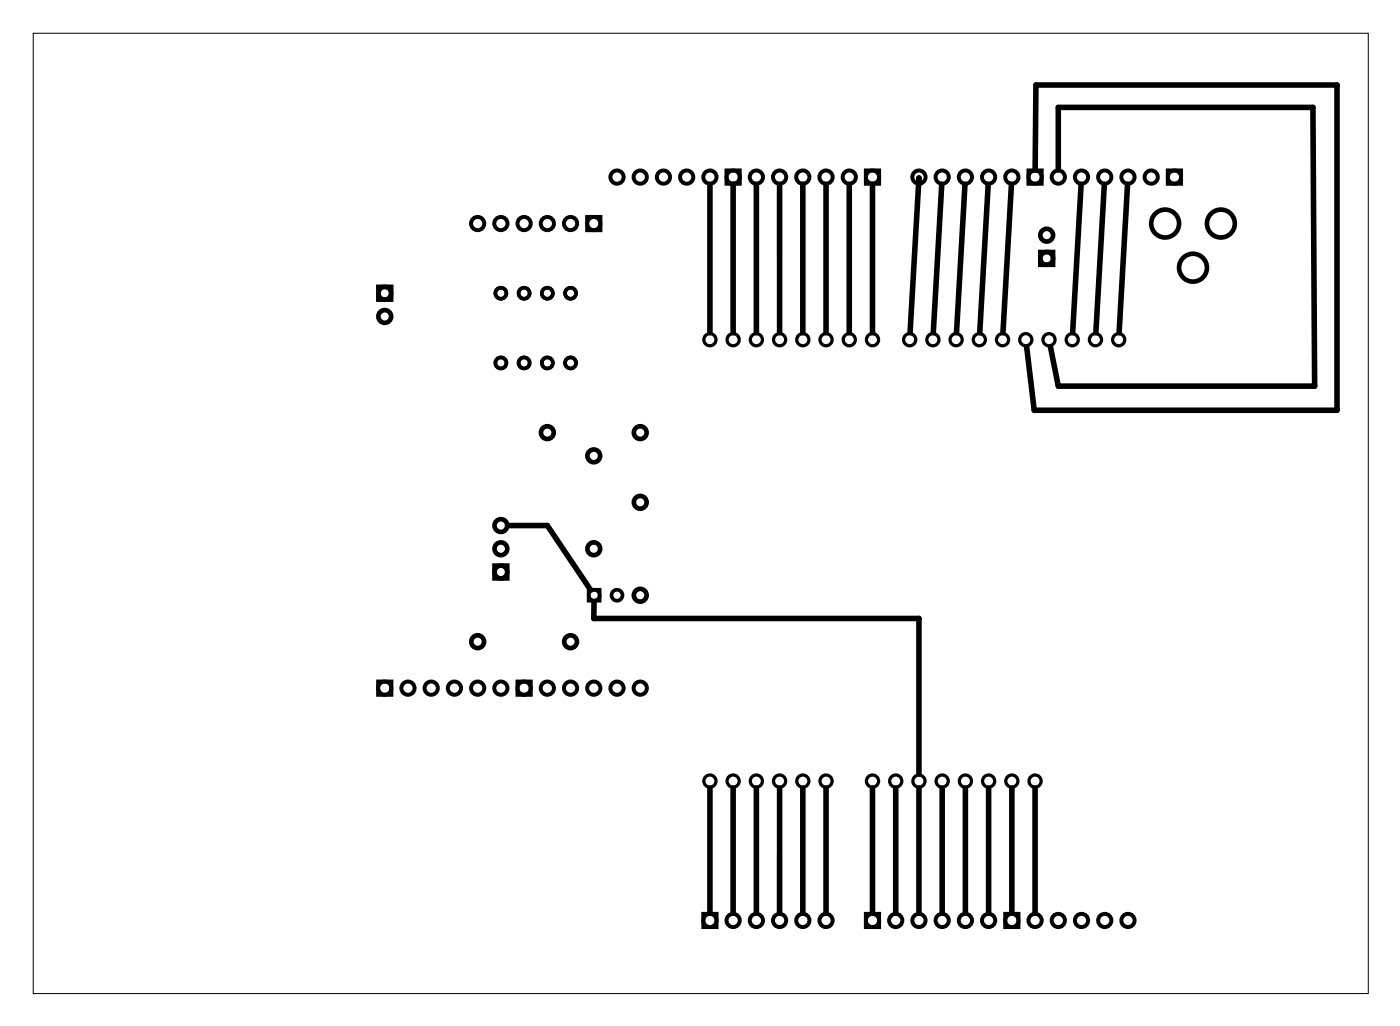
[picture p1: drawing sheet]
<svg xmlns="http://www.w3.org/2000/svg" width="153mm" height="112mm" viewBox="0 0 153 112" stroke-linecap="round" stroke-linejoin="round" font-family="sans-serif">
<path d="M3.6 3.6h146v105h-146z" fill="none" stroke="#000" stroke-width=".11"/>
<g fill="none" stroke="#000" stroke-width=".51">
<path d="M41.4 31.4h1.4v1.4h-1.4zM113.8 27.6h1.4v1.4h-1.4zM54.1 61.8h1.4v1.4h-1.4z"/>
<circle cx="42.1" cy="34.6" r=".7"/>
<circle cx="42.1" cy="32.1" r=".7"/>
<circle cx="114.5" cy="28.3" r=".7"/>
<circle cx="114.5" cy="25.7" r=".7"/>
<circle cx="127.4" cy="24.4" r="1.52"/>
<circle cx="130.5" cy="29.3" r="1.52"/>
<circle cx="133.5" cy="24.4" r="1.52"/>
<circle cx="54.8" cy="57.5" r=".7"/>
<circle cx="59.9" cy="47.3" r=".7"/>
<circle cx="64.9" cy="49.8" r=".7"/>
<circle cx="70" cy="47.3" r=".7"/>
<circle cx="70" cy="54.9" r=".7"/>
<circle cx="52.2" cy="70.2" r=".7"/>
<circle cx="54.8" cy="62.5" r=".7"/>
<circle cx="54.8" cy="60" r=".7"/>
<circle cx="62.4" cy="70.2" r=".7"/>
<circle cx="64.9" cy="60" r=".7"/>
<circle cx="70" cy="65.1" r=".7"/>
</g>
<g fill="none" stroke="#000" stroke-width=".35">
<circle cx="77.6" cy="37.1" r=".66"/>
<circle cx="80.2" cy="37.1" r=".66"/>
<circle cx="82.7" cy="37.1" r=".66"/>
<circle cx="85.3" cy="37.1" r=".66"/>
<circle cx="87.8" cy="37.1" r=".66"/>
<circle cx="90.3" cy="37.1" r=".66"/>
<circle cx="92.9" cy="37.1" r=".66"/>
<circle cx="95.4" cy="37.1" r=".66"/>
<circle cx="99.5" cy="37.1" r=".66"/>
<circle cx="102" cy="37.1" r=".66"/>
<circle cx="104.6" cy="37.1" r=".66"/>
<circle cx="107.1" cy="37.1" r=".66"/>
<circle cx="109.6" cy="37.1" r=".66"/>
<circle cx="112.2" cy="37.1" r=".66"/>
<circle cx="114.7" cy="37.1" r=".66"/>
<circle cx="117.3" cy="37.1" r=".66"/>
<circle cx="119.8" cy="37.1" r=".66"/>
<circle cx="122.3" cy="37.1" r=".66"/>
<circle cx="77.6" cy="85.4" r=".66"/>
<circle cx="80.2" cy="85.4" r=".66"/>
<circle cx="82.7" cy="85.4" r=".66"/>
<circle cx="85.3" cy="85.4" r=".66"/>
<circle cx="87.8" cy="85.4" r=".66"/>
<circle cx="90.3" cy="85.4" r=".66"/>
<circle cx="95.4" cy="85.4" r=".66"/>
<circle cx="98" cy="85.4" r=".66"/>
<circle cx="100.5" cy="85.4" r=".66"/>
<circle cx="103" cy="85.4" r=".66"/>
<circle cx="105.6" cy="85.4" r=".66"/>
<circle cx="108.1" cy="85.4" r=".66"/>
<circle cx="110.7" cy="85.4" r=".66"/>
<circle cx="113.2" cy="85.4" r=".66"/>
</g>
<g fill="none" stroke="#000" stroke-width=".4">
<path d="M64.4 64.5h1.2v1.2h-1.2z"/>
<circle cx="65" cy="65.1" r=".6"/>
<circle cx="67.5" cy="65.1" r=".6"/>
</g>
<g fill="none" stroke="#000" stroke-width=".39">
<circle cx="54.8" cy="39.7" r=".6"/>
<circle cx="54.8" cy="32.1" r=".6"/>
<circle cx="57.3" cy="39.7" r=".6"/>
<circle cx="57.3" cy="32.1" r=".6"/>
<circle cx="59.9" cy="39.7" r=".6"/>
<circle cx="59.9" cy="32.1" r=".6"/>
<circle cx="62.4" cy="39.7" r=".6"/>
<circle cx="62.4" cy="32.1" r=".6"/>
</g>
<g fill="none" stroke="#000" stroke-width=".43">
<path d="M79.5 18.6h1.4v1.5h-1.4zM94.7 18.6h1.4v1.5h-1.4zM112.5 18.6h1.4v1.5h-1.4zM127.7 18.6h1.5v1.5h-1.5zM64.2 23.7h1.5v1.5h-1.5zM41.4 74.5h1.4v1.5h-1.4zM56.6 74.5h1.4v1.5h-1.4zM76.9 99.9h1.5v1.5h-1.5zM94.7 99.9h1.4v1.5h-1.4zM109.9 99.9h1.5v1.5h-1.5z"/>
<circle cx="67.5" cy="19.4" r=".72"/>
<circle cx="70" cy="19.4" r=".72"/>
<circle cx="72.6" cy="19.4" r=".72"/>
<circle cx="75.1" cy="19.4" r=".72"/>
<circle cx="77.6" cy="19.4" r=".72"/>
<circle cx="80.2" cy="19.4" r=".72"/>
<circle cx="82.7" cy="19.4" r=".72"/>
<circle cx="85.3" cy="19.4" r=".72"/>
<circle cx="87.8" cy="19.4" r=".72"/>
<circle cx="90.3" cy="19.4" r=".72"/>
<circle cx="92.9" cy="19.4" r=".72"/>
<circle cx="95.4" cy="19.4" r=".72"/>
<circle cx="100.5" cy="19.4" r=".72"/>
<circle cx="103" cy="19.4" r=".72"/>
<circle cx="105.6" cy="19.4" r=".72"/>
<circle cx="108.1" cy="19.4" r=".72"/>
<circle cx="110.7" cy="19.4" r=".72"/>
<circle cx="113.2" cy="19.4" r=".72"/>
<circle cx="115.7" cy="19.4" r=".72"/>
<circle cx="118.3" cy="19.4" r=".72"/>
<circle cx="120.8" cy="19.4" r=".72"/>
<circle cx="123.4" cy="19.4" r=".72"/>
<circle cx="125.9" cy="19.4" r=".72"/>
<circle cx="128.4" cy="19.4" r=".72"/>
<circle cx="52.2" cy="24.4" r=".72"/>
<circle cx="54.8" cy="24.4" r=".72"/>
<circle cx="57.3" cy="24.4" r=".72"/>
<circle cx="59.9" cy="24.4" r=".72"/>
<circle cx="62.4" cy="24.4" r=".72"/>
<circle cx="64.9" cy="24.4" r=".72"/>
<circle cx="42.1" cy="75.2" r=".72"/>
<circle cx="44.6" cy="75.2" r=".72"/>
<circle cx="47.2" cy="75.2" r=".72"/>
<circle cx="49.7" cy="75.2" r=".72"/>
<circle cx="52.2" cy="75.2" r=".72"/>
<circle cx="54.8" cy="75.2" r=".72"/>
<circle cx="57.3" cy="75.2" r=".72"/>
<circle cx="59.9" cy="75.2" r=".72"/>
<circle cx="62.4" cy="75.2" r=".72"/>
<circle cx="64.9" cy="75.2" r=".72"/>
<circle cx="67.5" cy="75.2" r=".72"/>
<circle cx="70" cy="75.2" r=".72"/>
<circle cx="77.6" cy="100.6" r=".72"/>
<circle cx="80.2" cy="100.6" r=".72"/>
<circle cx="82.7" cy="100.6" r=".72"/>
<circle cx="85.3" cy="100.6" r=".72"/>
<circle cx="87.8" cy="100.6" r=".72"/>
<circle cx="90.3" cy="100.6" r=".72"/>
<circle cx="95.4" cy="100.6" r=".72"/>
<circle cx="98" cy="100.6" r=".72"/>
<circle cx="100.5" cy="100.6" r=".72"/>
<circle cx="103" cy="100.6" r=".72"/>
<circle cx="105.6" cy="100.6" r=".72"/>
<circle cx="108.1" cy="100.6" r=".72"/>
<circle cx="110.7" cy="100.6" r=".72"/>
<circle cx="113.2" cy="100.6" r=".72"/>
<circle cx="115.7" cy="100.6" r=".72"/>
<circle cx="118.3" cy="100.6" r=".72"/>
<circle cx="120.8" cy="100.6" r=".72"/>
<circle cx="123.4" cy="100.6" r=".72"/>
</g>
<g fill="none" stroke="#000" stroke-width=".61">
<path d="M113.2 18.6l.1-9.3h32.9v35.6h-33.1l-.8-7M115.7 18.6v-6.9h27.9l.2 30.5h-28.1l-.8-4.3M77.6 20.2v16.2M80.2 20.2v16.2M82.7 20.2v16.2M85.3 20.2v16.2M87.8 20.2v16.2M90.3 20.2v16.2M92.9 20.2v16.2M95.4 20.2v16.2M100.5 20.2v-.7l-1 16.9M103 20.2l-.9 16.2"/>
<path d="M105.5 20.2l-.9 16.2M108.1 20.2l-1 16.2M110.6 20.2l-.9 16.2M118.2 20.2l-.9 16.2M120.8 20.2l-1 16.2M123.3 20.2l-.9 16.2M55.5 57.5h4.4l4.7 7M65 65.8l-.1 1.8h35.6v17M77.6 86.2v13.7M80.2 86.2v13.7M82.7 86.2v13.7M85.3 86.2v13.7"/>
<path d="M87.8 86.2v13.7M90.3 86.2v13.7M95.4 86.2v13.7M98 86.2v13.7M100.5 86.2v13.7M103 86.2v13.7M105.6 86.2v13.7M108.1 86.2v13.7M110.7 86.2v13.7M113.2 86.2v13.7"/>
</g>
</svg>
